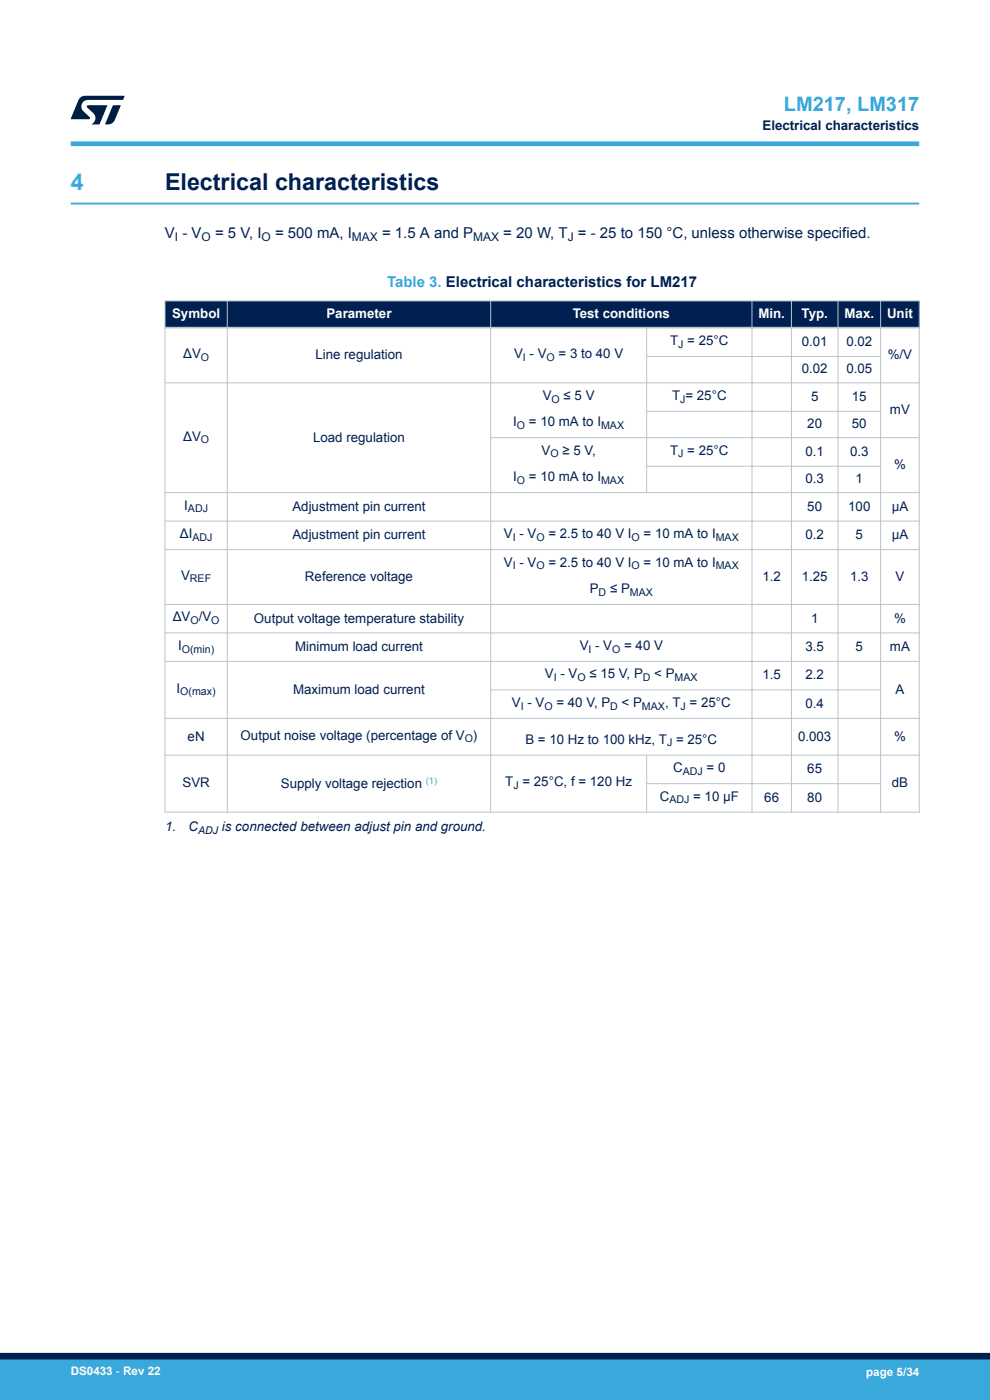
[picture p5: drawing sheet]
<svg xmlns="http://www.w3.org/2000/svg" width="210mm" height="297mm" viewBox="0 0 210 297" stroke-linecap="round" stroke-linejoin="round" font-family="sans-serif">
<defs><g id="words">
<text font-size="4.9" fill="#39a9dc" x="15" y="40.4">4</text>
<text font-size="4.9" fill="#002052" x="35" y="40.4">Electrical characteristics</text>
<text font-size="4.2" fill="#39a9dc" x="166.3" y="23.5">LM217, LM317</text>
<g font-size="3.2" fill="#002052">
<text x="35" y="50.5">V - V</text>
<text x="45.6" y="50.5">= 5 V, I</text>
<text x="58.3" y="50.5">= 500 mA, I</text>
<text x="81" y="50.5">= 1.5 A and P</text>
<text x="106.8" y="50.5">= 20 W, T = - 25 to 150 °C, unless otherwise specified.</text>
</g>
<text font-size="3.2" fill="#39a9dc" x="82.1" y="60.8">Table 3. Electrical characteristics for LM217</text>
<g font-size="2.8" fill="#002052">
<text x="161.7" y="27.5">Electrical characteristics</text>
<text x="38.8" y="76">ΔV</text>
<text x="66.9" y="76.2">Line regulation</text>
<text x="109" y="76">V - V</text>
<text x="118.5" y="76">= 3 to 40 V</text>
<text x="142.2" y="73.2">T = 25°C</text>
<text x="170.1" y="73.4">0.01</text>
<text x="179.5" y="73.4">0.02</text>
<text x="188.3" y="76.2">%/V</text>
<text x="170.1" y="79.2">0.02</text>
<text x="179.5" y="79.2">0.05</text>
<text x="115.1" y="84.8">V</text>
<text x="119.6" y="84.8">≤ 5 V</text>
<text x="142.5" y="84.8">T = 25°C</text>
<text x="172" y="85.1">5</text>
<text x="180.7" y="85.1">15</text>
<text x="188.8" y="87.9">mV</text>
<text x="38.8" y="93.5">ΔV</text>
<text x="66.4" y="93.7">Load regulation</text>
<text x="108.9" y="90.4">I</text>
<text x="112.2" y="90.4">= 10 mA to I</text>
<text x="171.3" y="90.9">20</text>
<text x="180.7" y="90.9">50</text>
<text x="114.9" y="96.5">V</text>
<text x="119.3" y="96.5">≥ 5 V,</text>
<text x="142.2" y="96.5">T = 25°C</text>
<text x="170.9" y="96.7">0.1</text>
<text x="180.3" y="96.7">0.3</text>
<text x="189.6" y="99.5">%</text>
<text x="108.9" y="102.1">I</text>
<text x="112.2" y="102.1">= 10 mA to I</text>
<text x="170.9" y="102.5">0.3</text>
<text x="181.5" y="102.5">1</text>
<text x="39.1" y="108.1">I</text>
<text x="62" y="108.3">Adjustment pin current</text>
<text x="171.2" y="108.3">50</text>
<text x="179.9" y="108.3">100</text>
<text x="189.1" y="108.3">µA</text>
<text x="38.1" y="114.2">ΔI</text>
<text x="62" y="114.4">Adjustment pin current</text>
<text x="106.9" y="114.2">V - V</text>
<text x="116.3" y="114.2">= 2.5 to 40 V I</text>
<text x="136.5" y="114.2">= 10 mA to I</text>
<text x="170.9" y="114.4">0.2</text>
<text x="181.5" y="114.4">5</text>
<text x="189.1" y="114.4">µA</text>
<text x="38.4" y="123">V</text>
<text x="64.7" y="123.2">Reference voltage</text>
<text x="106.9" y="120.2">V - V</text>
<text x="116.3" y="120.2">= 2.5 to 40 V I</text>
<text x="125.1" y="125.8">P</text>
<text x="129.4" y="125.8">≤ P</text>
<text x="136.5" y="120.2">= 10 mA to I</text>
<text x="161.7" y="123.2">1.2</text>
<text x="170.1" y="123.2">1.25</text>
<text x="180.3" y="123.2">1.3</text>
<text x="190" y="123.2">V</text>
<text x="36.6" y="131.8">ΔV /V</text>
<text x="37.8" y="137.9">I</text>
<text x="53.9" y="132.1">Output voltage temperature stability</text>
<text x="123" y="137.9">V - V</text>
<text x="132.4" y="137.9">= 40 V</text>
<text x="172" y="132.1">1</text>
<text x="189.6" y="132.1">%</text>
<text x="62.6" y="138.1">Minimum load current</text>
<text x="115.6" y="143.9">V - V</text>
<text x="125" y="143.9">≤ 15 V, P</text>
<text x="138.8" y="143.9">&lt; P</text>
<text x="170.9" y="138.1">3.5</text>
<text x="181.5" y="138.1">5</text>
<text x="188.8" y="138.1">mA</text>
<text x="37.5" y="146.9">I</text>
<text x="62.2" y="147.2">Maximum load current</text>
<text x="108.6" y="150">V - V</text>
<text x="118" y="150">= 40 V, P</text>
<text x="131.9" y="150">&lt; P</text>
<text x="141.1" y="150">, T = 25°C</text>
<text x="161.7" y="144.1">1.5</text>
<text x="170.9" y="144.1">2.2</text>
<text x="190" y="147.2">A</text>
<text x="170.9" y="150.2">0.4</text>
<text x="39.8" y="157.1">eN</text>
<text x="51" y="156.9">Output noise voltage (percentage of V )</text>
<text x="111.5" y="157.8">B = 10 Hz to 100 kHz, T = 25°C</text>
<text x="169.3" y="157.1">0.003</text>
<text x="189.6" y="157.1">%</text>
<text x="38.7" y="167.1">SVR</text>
<text x="59.6" y="167.2">Supply voltage rejection</text>
<text x="107.2" y="166.8">T = 25°C, f = 120 Hz</text>
<text x="142.8" y="163.8">C</text>
<text x="149.9" y="163.8">= 0</text>
<text x="171.3" y="164">65</text>
<text x="189.2" y="167.1">dB</text>
<text x="139.9" y="169.9">C</text>
<text x="147" y="169.9">= 10 µF</text>
<text x="162.1" y="170.1">66</text>
<text x="171.3" y="170.1">80</text>
<text x="35" y="176.3">1.</text>
<text x="40" y="176.3">C</text>
<text x="47.1" y="176.3">is connected between adjust pin and ground.</text>
</g>
<g font-size="2.8" fill="#fff">
<text x="36.5" y="67.4">Symbol</text>
<text x="69.2" y="67.4">Parameter</text>
<text x="121.5" y="67.4">Test conditions</text>
<text x="160.9" y="67.4">Min.</text>
<text x="170" y="67.4">Typ.</text>
<text x="179.1" y="67.4">Max.</text>
<text x="188.2" y="67.4">Unit</text>
</g>
<g font-size="2.5" fill="#002052">
<text x="37.1" y="51.1">I</text>
<text x="42.8" y="51.1">O</text>
<text x="55.5" y="51.1">O</text>
<text x="74.7" y="51.1">MAX</text>
<text x="100.4" y="51.1">MAX</text>
<text x="120.4" y="51.1">J</text>
</g>
<g font-size="2.5" fill="#fff">
<text x="15" y="291.6">DS0433 - Rev 22</text>
<text x="183.7" y="291.9">page 5/34</text>
</g>
<g font-size="2.3" fill="#002052">
<text x="42.6" y="76.6">O</text>
<text x="110.9" y="76.6">I</text>
<text x="115.9" y="76.6">O</text>
<text x="143.9" y="73.8">J</text>
<text x="117" y="85.4">O</text>
<text x="144.3" y="85.4">J</text>
<text x="42.6" y="94">O</text>
<text x="109.7" y="91">O</text>
<text x="127.5" y="91">MAX</text>
<text x="116.8" y="97">O</text>
<text x="143.9" y="97">J</text>
<text x="109.7" y="102.6">O</text>
<text x="127.5" y="102.6">MAX</text>
<text x="39.9" y="108.7">ADJ</text>
<text x="40.8" y="114.7">ADJ</text>
<text x="108.8" y="114.7">I</text>
<text x="113.8" y="114.7">O</text>
<text x="134" y="114.7">O</text>
<text x="151.8" y="114.7">MAX</text>
<text x="40.3" y="123.6">REF</text>
<text x="108.8" y="120.8">I</text>
<text x="113.8" y="120.8">O</text>
<text x="134" y="120.8">O</text>
<text x="151.8" y="120.8">MAX</text>
<text x="127" y="126.4">D</text>
<text x="133.6" y="126.4">MAX</text>
<text x="40.4" y="132.4">O</text>
<text x="44.8" y="132.4">O</text>
<text x="38.6" y="138.4">O(min)</text>
<text x="124.8" y="138.4">I</text>
<text x="129.9" y="138.4">O</text>
<text x="38.2" y="147.5">O(max)</text>
<text x="117.5" y="144.5">I</text>
<text x="122.5" y="144.5">O</text>
<text x="136.4" y="144.5">D</text>
<text x="143.1" y="144.5">MAX</text>
<text x="110.5" y="150.5">I</text>
<text x="115.5" y="150.5">O</text>
<text x="129.5" y="150.5">D</text>
<text x="136.2" y="150.5">MAX</text>
<text x="144.4" y="150.5">J</text>
<text x="98.6" y="157.5">O</text>
<text x="141.5" y="158.3">J</text>
<text x="108.9" y="167.4">J</text>
<text x="144.8" y="164.4">ADJ</text>
<text x="142" y="170.4">ADJ</text>
<text x="42" y="176.9">ADJ</text>
</g>
<text font-size="2" fill="#39a9dc" x="90.3" y="166.3">(1)</text>
</g></defs>
<path d="M15 43.2h180" fill="none" stroke="#39a9dc" stroke-width=".4"/>
<g fill="#002052">
<path d="M35 63.8h160v5.7h-160z" fill-rule="evenodd"/>
<path d="M35 63.8h160v5.7h-160z" fill-rule="evenodd"/>
</g>
<g fill="none" stroke="#b9c4ca" stroke-width=".21">
<path d="M34.9 63.8h160.2M35 63.7v108.7M48.2 63.7v108.7M104.1 63.7v108.7M137.2 69.5v35.1M137.2 75.6h49.7M159.5 63.7v108.7M167.9 63.7v108.7M177.8 63.7v108.7M186.8 63.7v108.7M195 63.7v108.7M34.9 81.2h160.2"/>
<path d="M104.1 92.9h91M137.2 87.3h49.7M137.2 98.9h49.7M34.9 110.5h160.2M34.9 116.6h160.2M195.1 104.5h-160.2M34.9 128.2h160.2M34.9 134.3h160.2M34.9 140.3h160.2M34.9 152.4h160.2M104.1 146.4h82.8M34.9 160.2h160.2"/>
<path d="M34.9 172.3h160.2M137.2 160.2v12.2M137.2 166.2h49.7"/>
</g>
<path d="M34.9 69.5h160.2" fill="none" stroke="#b9c4ca" stroke-width=".35"/>
<path d="M15 30.5h180" fill="none" stroke="#39a9dc" stroke-width="1"/>
<g fill="#001e41">
<path d="M17.1 20.7l.9-.4 8.4 .1-.3 .8h-7.4a1.4 1.4 0 0 0-1.3 .8 1.4 1.4 0 0 0 .2 1.5l1.4 1.3v.4l-4 .1 1.6-4.1z"/>
<path d="M24 22.4h1.6l-1.3 3.1a1.54 1.54 0 0 1-1.4 .9l-.6-.1z"/>
<path d="M18.5 22.4h4.2l-1.6 4h-1.7a1.48 1.48 0 0 0 .4-2.4l-1.3-1.2z"/>
</g>
<g fill="#39a9dc">
<path d="M0 288.4h210v8.6h-210z" fill-rule="evenodd"/>
<path d="M-.1 288.4h210.2v4.4h-210.2z" fill-rule="evenodd"/>
</g>
<path d="M0 287.7h210" fill="none" stroke="#002052" stroke-width="1.4"/>
<use href="#words"/>
</svg>
